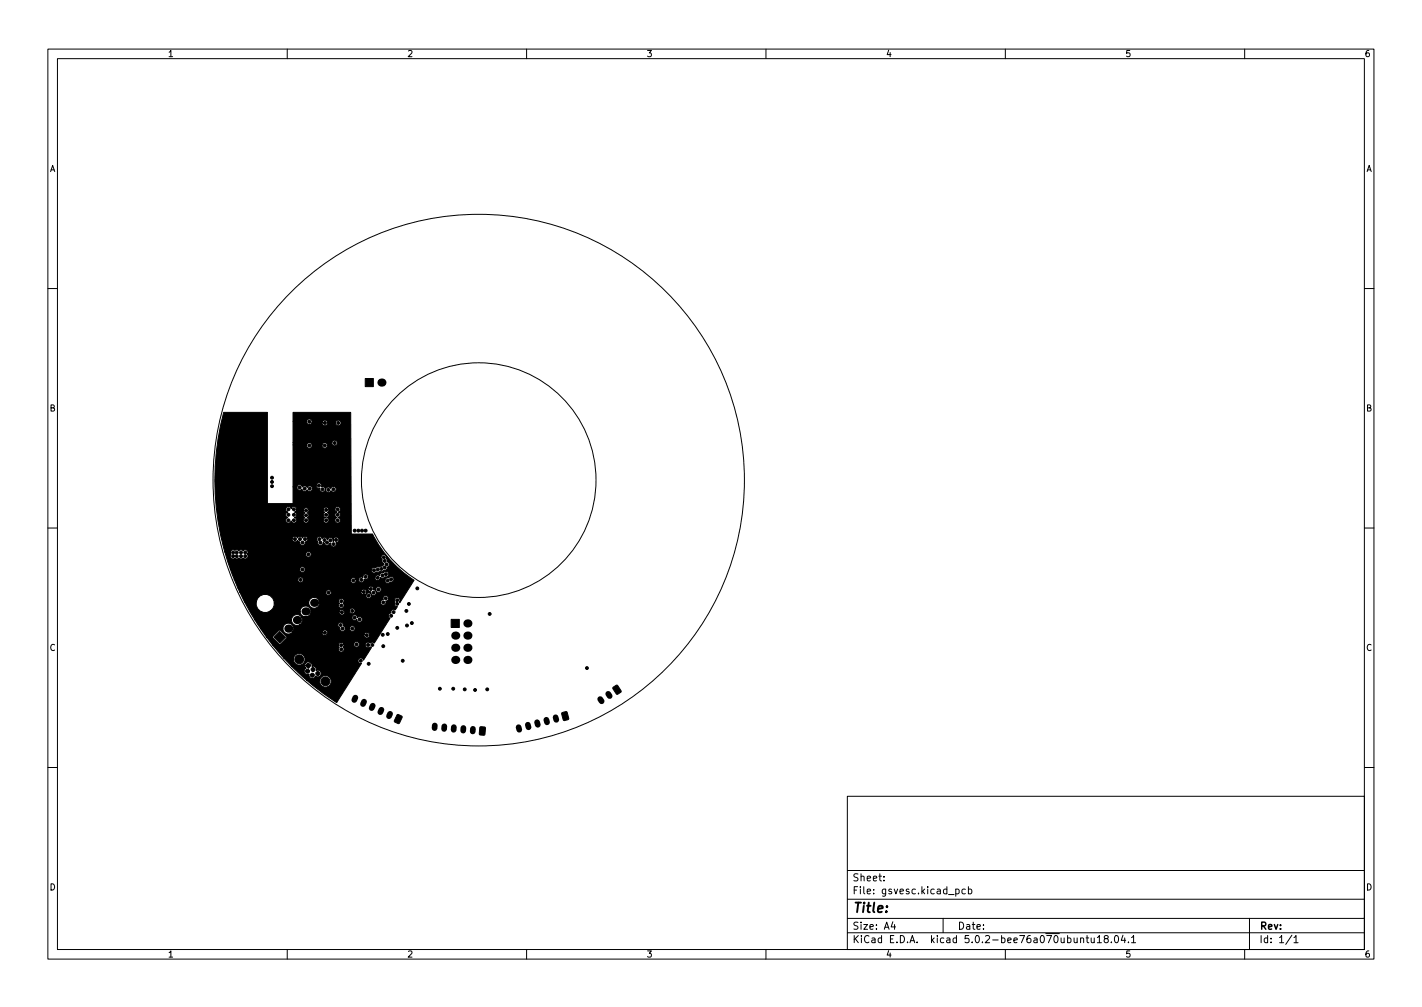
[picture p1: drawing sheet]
<svg xmlns="http://www.w3.org/2000/svg" width="297mm" height="210mm" viewBox="0 0 297 210" stroke-linecap="round" stroke-linejoin="round" font-family="sans-serif">
<defs><g id="words">
<text font-size="2.8" x="178" y="190.6">Title:</text>
<g font-size="2.1">
<text x="178" y="184">Sheet:</text>
<text x="178" y="186.7">File: gsvesc.kicad_pcb</text>
<text x="178" y="196.9">KiCad E.D.A. kicad 5.0.2-bee76a070ubuntu18.04.1</text>
<text x="178" y="194.1">Size: A4</text>
<text x="200" y="194.1">Date:</text>
<text x="263" y="194.1">Rev:</text>
<text x="263" y="196.9">Id: 1/1</text>
</g>
<g font-size="1.8">
<text x="35" y="11.9">1</text>
<text x="85" y="11.9">2</text>
<text x="135" y="11.9">3</text>
<text x="185" y="11.9">4</text>
<text x="235" y="11.9">5</text>
<text x="285" y="11.9">6</text>
<text x="10.3" y="35.9">A</text>
<text x="285.3" y="35.9">A</text>
<text x="10.3" y="85.9">B</text>
<text x="285.3" y="85.9">B</text>
<text x="10.3" y="135.9">C</text>
<text x="285.3" y="135.9">C</text>
<text x="10.3" y="185.9">D</text>
<text x="285.3" y="185.9">D</text>
<text x="35" y="199.9">1</text>
<text x="85" y="199.9">2</text>
<text x="135" y="199.9">3</text>
<text x="185" y="199.9">4</text>
<text x="235" y="199.9">5</text>
<text x="285" y="199.9">6</text>
</g>
</g></defs>
<g fill="none" stroke="#000" stroke-width=".21">
<path d="M10 10.2h277v190.1h-277zM12 12.2h273v186.1h-273zM60 10.2v2M110 10.2v2M160 10.2v2M210 10.2v2M260 10.2v2M10 60.2h2M285 60.2h2M10 110.2h2M285 110.2h2M10 160.2h2"/>
<path d="M177 166.3h108v32h-108zM285 160.2h2M60 198.3v2M110 198.3v2M160 198.3v2M177 194.8h108M177 191.8h108M177 187.8h108M177 181.8h108M184.6 183.8v.1M184.6 183v.1M186.5 192.5l-.4 1h1"/>
<path d="M186.9 193v1M197 191.8v3M199.6 185.7l.5-.1 .3 .3-.2 .7h-.6M201.6 185.7l-.4-.1-.3 .3 .2 .7h.5M202.3 185.7l.4-.1 .3 .3-.1 .7h-.6M202.3 185.1v1.5M210 198.3v2M226.9 195.8h.5M227.1 195.3v1.3l.3 .2M227.9 195.8l.1 1h.4l.2-.1M228.6 195.8v1M229.2 195.8l.4-.5v1.5"/>
<path d="M229.2 196.8h.9M230.9 196l-.3-.3 .1-.2 .2-.2 .5 .1 .1 .2-.1 .2-.6 .2-.2 .3v.2l.3 .3h.5l.1-.3-.1-.4-.2-.1M232.1 196.7v.1M232.9 195.5l.2-.2a.8 .8 0 0 1 .6 .8 .8 .8 0 0 1-.6 .7l-.2-.1-.1-.4zM234.6 195.3l-.4 1h.9M234.9 195.8v1M235.7 196.7v.1M236.4 195.8l.4-.5v1.5M236.4 196.8h.8M260 198.3v2M261 191.8v6.5M269.9 195.3l-1.3 1.9"/>
<path d="M270.3 195.8l.4-.5v1.5M270.3 196.8h.8"/>
<circle cx="100" cy="100.2" r="55.5"/>
<circle cx="100" cy="100.2" r="24.5"/>
</g>
<g fill="#000" stroke="#000" stroke-width=".21">
<path d="M76.3 79h1.7v1.7h-1.7zM46.7 86.1h9.2v19h5.3v-3.4h.8v.2a.58 .58 0 0 0 .5 .4 .58 .58 0 0 0 .6-.2 .58 .58 0 0 0 .5 .5 .58 .58 0 0 0 .6-.3 .58 .58 0 0 0 .9 .2 .58 .58 0 0 0 0-.9 .58 .58 0 0 0-.9 .2l-.2-.3a.58 .58 0 0 0-.8 .2l-.3-.4h3.1v.2a.57 .57 0 0 0 .8 .4 .61 .61 0 0 0 .5 .8 .61 .61 0 0 0 .7-.5 .58 .58 0 0 0 .4 .6 .58 .58 0 0 0 .7-.3 .58 .58 0 0 0 1 .1 .58 .58 0 0 0-.1-.9 .58 .58 0 0 0-.9 .3 .65 .65 0 0 0-.6-.3 .65 .65 0 0 0-.6 .5l-.2-.5-.6-.1a.58 .58 0 0 0-.3-.8 .58 .58 0 0 0-.8 .5l-3.3-.1a.59 .59 0 0 0-.7 .5h-.8v-8.8h2.8v.2a.59 .59 0 0 0 .7 .5 .59 .59 0 0 0 .5-.7h2.1v.2a.59 .59 0 0 0 .9 .4 .59 .59 0 0 0 0-1 .59 .59 0 0 0-.9 .4h-2.1l-.1-.2a.59 .59 0 0 0-.6-.3 .59 .59 0 0 0-.5 .5h-2.8v-.5h8.1v.2a.59 .59 0 0 0 .9 .4 .59 .59 0 0 0 0-1 .59 .59 0 0 0-.9 .4h-8.1v-4.5h2.8v.3a.58 .58 0 0 0 .6 .4 .58 .58 0 0 0 .6-.4h2.1v.2a.59 .59 0 0 0 .7 .5 .59 .59 0 0 0 .4-.7h1.7v.2a.59 .59 0 0 0 .9 .4 .59 .59 0 0 0 0-1 .59 .59 0 0 0-.9 .4h-1.7v-.2a.59 .59 0 0 0-.6-.3 .59 .59 0 0 0-.5 .5h-2.1a.59 .59 0 0 0-.5-.7 .59 .59 0 0 0-.7 .4h-2.8v-1.8h12.1l.1 25.3 4.4 .1 .3 .5a24.6 24.6 0 0 0 8.4 9.1l-3 4.8v-.1a.62 .62 0 0 0-.1-.9 .62 .62 0 0 0-.9 0 .62 .62 0 0 0 0 .9 .58 .58 0 0 0 0 .6 .58 .58 0 0 0 .5 .3l-.5 .6a.58 .58 0 0 0-.6 0 .58 .58 0 0 0-.2 .7 .57 .57 0 0 0-.6 .5 .57 .57 0 0 0 .4 .6l-3.3 5.2-.3-.2-.6 .2-.1-.1a.58 .58 0 0 0-.8 .1 .58 .58 0 0 0 .1 .8 .58 .58 0 0 0 .8-.1l.3 .2-1.7 2.6-.1-.2a.59 .59 0 0 0-1 .1 .59 .59 0 0 0 .7 .8l-5.2 8.2-2.7-1.9-3.5-2.8h2.7a1.22 1.22 0 0 0 1.4 1.5 1.22 1.22 0 0 0 .8-1.9 1.22 1.22 0 0 0-2 0l-.2 .4h-2.7l-3.3-3h2.7l.5 .5-.1 .1a.7 .7 0 0 0-.3 .9 .7 .7 0 0 0 1 .3 .7 .7 0 0 0 .4 .9 .7 .7 0 0 0 .9-.5 .7 .7 0 0 0 1.2-.5 .7 .7 0 0 0-1.1-.7l.1-.3a.69 .69 0 0 0-.9-.6v-.3l-.9-.7-.8 .9h-2.7l-1.5-1.6h2a1.22 1.22 0 0 0 1.4 1.5 1.22 1.22 0 0 0 .8-1.9 1.22 1.22 0 0 0-2 0l-.2 .4h-2l-2.4-2.8h13.8l.1 .6a.58 .58 0 0 0 .1 .8 .58 .58 0 0 0 .9-.1 .58 .58 0 0 0-.1-.8l.1-.3v-.4h2.1v.3a.59 .59 0 0 0 .9 .3 .59 .59 0 0 0 0-.9 .59 .59 0 0 0-.9 .3h-2.2a.59 .59 0 0 0-.6-.3 .59 .59 0 0 0-.4 .5h-13.8l-1.2-1.5h1.3l1.4 1.4 1.4-1.3 .1-.3-1.5-1.3-1.4 1.5h-1.3l-1.3-1.8h4.7l.1 .4a1.15 1.15 0 0 0 1.9 .3h6.2v.2a.58 .58 0 0 0 .4 .5 .58 .58 0 0 0 .6-.2h7.7v.2a.59 .59 0 0 0 .9 .4 .59 .59 0 0 0 0-1 .59 .59 0 0 0-.9 .4h-7.6a.59 .59 0 0 0-.3-.9 .59 .59 0 0 0-.8 .4h-6.2l.2-.3a1.14 1.14 0 0 0-.8-1.6 1.14 1.14 0 0 0-1.4 1.2h-4.7l-1.1-1.8h7.6a1.13 1.13 0 0 0 .6 1 1.13 1.13 0 0 0 1.2-.1h7.9l.1 .4 .3 .3a.59 .59 0 0 0 .6 .7 .59 .59 0 0 0 .5-.7h.9v.3a.59 .59 0 0 0 .9 .3 .59 .59 0 0 0 0-1 .59 .59 0 0 0-.9 .4h-.9l-.4-.4a.58 .58 0 0 0-.4-.8 .58 .58 0 0 0-.7 .5h-7.9l.1-.1a1.09 1.09 0 0 0 .2-1.5h10.5v.3a.58 .58 0 0 0 .4 .4 .58 .58 0 0 0 .6-.2 .58 .58 0 0 0 .8 .6 .58 .58 0 0 0 .3-.9 .58 .58 0 0 0-.9 0 .58 .58 0 0 0-.6-.6 .58 .58 0 0 0-.6 .4h-10.5l-.2-.2a1.16 1.16 0 0 0-1.2-.2 1.16 1.16 0 0 0-.7 1.1h-7.6l-2.2-3.9h2.4a1.89 1.89 0 0 0 .8 1.9 1.89 1.89 0 0 0 2 .2h6.4l.1 .4a1.15 1.15 0 0 0 1.2 .7 1.15 1.15 0 0 0 1-1.1h5.8v.2a.58 .58 0 0 0 .9 .5 .58 .58 0 0 0 .2-1h1.1v.3a.59 .59 0 0 0 .9 .3 .59 .59 0 0 0 0-.9 .59 .59 0 0 0-.9 .3l-1.2-.1a.59 .59 0 0 0-1 .4h-5.8a1.15 1.15 0 0 0-1.2-1.2 1.15 1.15 0 0 0-1.1 1.2h-6.4l.7-.6 .3-.7v-.5h7.2a1.14 1.14 0 0 0 1.3 1.1 1.14 1.14 0 0 0 .9-1.6h4l.2 .6a.58 .58 0 0 0 0 .8 .58 .58 0 0 0 .8 0 .58 .58 0 0 0 0-.8l.2-.3h7.6v.2a.58 .58 0 0 0 .7 .4 .58 .58 0 0 0 .4-.8 .58 .58 0 0 0 .6-.7 .58 .58 0 0 0-.8-.4 .58 .58 0 0 0-.3 .8l-.4 .1-.2 .4-7.6-.1a.59 .59 0 0 0-.5-.7 .59 .59 0 0 0-.7 .5h-4l-.3-.3a1.16 1.16 0 0 0-1.2-.3 1.16 1.16 0 0 0-.7 1.1h-7.2v-.3a1.91 1.91 0 0 0-1.9-1.5 1.91 1.91 0 0 0-1.9 1.5h-2.4l-1-2h18a.58 .58 0 0 0 .2 .6 .58 .58 0 0 0 .6 .1h7.5v.2a.59 .59 0 0 0 .9 .4 .59 .59 0 0 0 0-1 .59 .59 0 0 0-.9 .4h-7.5l.3-.4v-.4h6.2v.2a.59 .59 0 0 0 .9 .4 .59 .59 0 0 0 0-1 .59 .59 0 0 0-.9 .4l-6.3-.1a.59 .59 0 0 0-.6-.2 .59 .59 0 0 0-.4 .4h-18l-.4-.7h27.2l.1 .4 .5 .3a.58 .58 0 0 0 .4 .7 .58 .58 0 0 0 .7-.5 .58 .58 0 0 0-.6-.6v-.2h.5v.2a.59 .59 0 0 0 .9 .4 .59 .59 0 0 0 0-1 .59 .59 0 0 0-.9 .4h-.5v-.1a.59 .59 0 0 0-.5-.5 .59 .59 0 0 0-.6 .5h-27.2l-.8-1.9h13.3a.58 .58 0 0 0 .5 .7 .58 .58 0 0 0 .7-.6h9.8v.2a.58 .58 0 0 0 .8 .5 .58 .58 0 0 0 .3-.8h.6v.2a.58 .58 0 0 0 .7 .4 .58 .58 0 0 0 .4-.7l.3 .1a.58 .58 0 0 0 .7-.5h1.3v.3a.58 .58 0 0 0 1 .3h1.1v.2a.66 .66 0 0 0 .5 .5 .66 .66 0 0 0 .7-.3 .61 .61 0 0 0 .6-.9 .61 .61 0 0 0-1.1 .1 .59 .59 0 0 0-.7 .4h-1.1l.2-.6 .5 .2 .4-.3a.58 .58 0 0 0 .8-.3 .58 .58 0 0 0-.3-.7 .58 .58 0 0 0-.8 .2h-.3a.58 .58 0 0 0-.5 .6l-.3-.1a.59 .59 0 0 0-.7 .4h-1.3v-.2a.58 .58 0 0 0-.8-.4 .58 .58 0 0 0-.4 .7l-.2-.1a.59 .59 0 0 0-.7 .5l-.6-.1a.59 .59 0 0 0-.6-.3 .59 .59 0 0 0-.5 .5h-9.8v-.1a.59 .59 0 0 0-.6-.5 .59 .59 0 0 0-.6 .5h-13.3l-.8-2.2h14.5a.58 .58 0 0 0 .5 .7 .58 .58 0 0 0 .6-.5h13.8v.2a.58 .58 0 0 0 .5 .5 .58 .58 0 0 0 .6-.3l.4 .1 .4-.2a.69 .69 0 0 0 .8-.2 .58 .58 0 0 0 .7-.7 .62 .62 0 0 0 .4-.6 .62 .62 0 0 0-.4-.6l-.1-.7a.59 .59 0 0 0-.8-.7 .59 .59 0 0 0-.1 1.1l-.1 .3 .4 .5v.2l-.4 .3-.6 .2a.58 .58 0 0 0-.8 .2 .58 .58 0 0 0-.9 .4h-13.8v-.2a.59 .59 0 0 0-.5-.5 .59 .59 0 0 0-.6 .5h-14.5l-1.1-3.6h1.1l.1 .5a.66 .66 0 0 0 .1 .8 .66 .66 0 0 0 .8 .1l.5 .1 .3-.2 .3 .2 .6-.2 .1 .1a.63 .63 0 0 0 .8-.1 .63 .63 0 0 0 0-.8l12.1-.1a.59 .59 0 0 0 .7 .7 .59 .59 0 0 0 .4-.9 .59 .59 0 0 0-1 0l-.1 .2h-12.1a.58 .58 0 0 0-.1-.7 .58 .58 0 0 0-.8 .1l-.3-.2-.6 .2-.3-.2-.5 .1-.3-.1a.59 .59 0 0 0-.7 .4h-1.1l-.7-2.8h14.7a.58 .58 0 0 0 .4 .7 .58 .58 0 0 0 .7-.3l.5 .3a.58 .58 0 0 0 .6 .8 .58 .58 0 0 0 .6-.8l.4-.2 .1-.4h1.8l.3 .6a.58 .58 0 0 0 .4 .8 .58 .58 0 0 0 .7-.6h.2a.58 .58 0 0 0 .6 .6 .58 .58 0 0 0 .6-.5h.2v.1a.58 .58 0 0 0 .7 .7 .58 .58 0 0 0 .4-.9 .58 .58 0 0 0 .6-.7 .58 .58 0 0 0-.8-.4 .58 .58 0 0 0-.3 .8h-.2a.58 .58 0 0 0-.3-.7 .58 .58 0 0 0-.8 .4 .66 .66 0 0 0-.5-.5 .66 .66 0 0 0-.6 .2 .58 .58 0 0 0-.6-.4 .58 .58 0 0 0-.6 .5h-1.8a.58 .58 0 0 0-.5-.5 .58 .58 0 0 0-.6 .3l-.2-.2a.57 .57 0 0 0-.9 .2l-.2-.2a.59 .59 0 0 0-.9 .3h-14.7l-1.1-6.2h14.5l.1 .5 .3 .2-.2 .1a.58 .58 0 0 0-.2 .6 .58 .58 0 0 0 .4 .5 .59 .59 0 0 0-.3 .9 .59 .59 0 0 0 1-.2 .59 .59 0 0 0 1 .2 .59 .59 0 0 0-.3-.9 .58 .58 0 0 0 .5-.6 .58 .58 0 0 0-.5-.6l.5-.4h1.4v.4l.3 .2-.3 .2a.57 .57 0 0 0 .3 .8 .58 .58 0 0 0-.2 .9 .58 .58 0 0 0 .9 0 .58 .58 0 0 0-.2-.9l.2-.2a.57 .57 0 0 0-.2-.8l.3-.4v-.3h3l.1 .4 .2 .2-.2 .2a.58 .58 0 0 0 .4 .9 .59 .59 0 0 0-.4 .9 .59 .59 0 0 0 1 0 .59 .59 0 0 0-.4-.9 .58 .58 0 0 0 .5-.5 .58 .58 0 0 0-.3-.6l.3-.4-.1-.4h1.4a.58 .58 0 0 0 .4 .7 .58 .58 0 0 0-.5 .6 .58 .58 0 0 0 .5 .6 .59 .59 0 0 0-.3 .9 .59 .59 0 0 0 .9 0 .59 .59 0 0 0-.3-.9 .58 .58 0 0 0 .4-.6 .58 .58 0 0 0-.4-.6 .59 .59 0 0 0 .2-1 .59 .59 0 0 0-.9 .3l-1.4-.1a.59 .59 0 0 0-.6-.2 .59 .59 0 0 0-.5 .5l-3.1-.1a.59 .59 0 0 0-.6-.3 .59 .59 0 0 0-.4 .5h-1.4a.59 .59 0 0 0-.5-.7 .59 .59 0 0 0-.7 .4 .59 .59 0 0 0-.6-.4 .59 .59 0 0 0-.5 .4h-14.5v-.2a55 55 0 0 1 1.5-19.9zM57.2 133.1l1.2-1.3 1.2 1.3-1.2 1.2zM64.3 138.4l.7 .5-.6 .6-.6-.5zM94.2 129.3h1.7v1.7h-1.7zM83 149.2h.2l.8 .5-.7 1.4-.9-.5zM100.3 151.8h.9l.2 .1-.2 1.6-1.1-.2zM117.4 148.8l.8-.2h.2l.4 1.4-.1 .2-.8 .3-.2-.1-.4-1.4zM128.1 143.5l.9-.4 .7 1.1v.3l-.7 .4h-.2l-.8-1.1z"/>
<circle cx="56.8" cy="99.7" r=".3"/>
<circle cx="64.6" cy="93" r=".3"/>
<circle cx="64.6" cy="88.1" r=".3"/>
<circle cx="67.8" cy="93" r=".3"/>
<circle cx="67.9" cy="88.3" r=".3"/>
<circle cx="69.9" cy="92.5" r=".3"/>
<circle cx="70.7" cy="88.3" r=".3"/>
<circle cx="46" cy="102.4" r=".3"/>
<circle cx="46.9" cy="102.4" r=".3"/>
<circle cx="47.8" cy="102.4" r=".3"/>
<circle cx="48.7" cy="115.4" r=".3"/>
<circle cx="48.7" cy="116.1" r=".3"/>
<circle cx="49.5" cy="115.4" r=".3"/>
<circle cx="49.5" cy="116.1" r=".3"/>
<circle cx="50.3" cy="115.4" r=".3"/>
<circle cx="50.3" cy="116.1" r=".3"/>
<circle cx="51.2" cy="115.4" r=".3"/>
<circle cx="51.2" cy="116.1" r=".3"/>
<circle cx="56.8" cy="101.5" r=".3"/>
<circle cx="56.8" cy="100.6" r=".3"/>
<circle cx="60.1" cy="115.7" r=".3"/>
<circle cx="60.2" cy="107.5" r=".3"/>
<circle cx="60.2" cy="106.3" r=".3"/>
<circle cx="60.2" cy="108.6" r=".3"/>
<circle cx="61.4" cy="107.5" r=".3"/>
<circle cx="61.4" cy="106.3" r=".3"/>
<circle cx="61.4" cy="108.6" r=".3"/>
<circle cx="61.6" cy="112.6" r=".3"/>
<circle cx="62.6" cy="101.8" r=".3"/>
<circle cx="62.7" cy="112.6" r=".3"/>
<circle cx="63.2" cy="118.9" r=".3"/>
<circle cx="63.2" cy="113.3" r=".3"/>
<circle cx="63.6" cy="102" r=".3"/>
<circle cx="63.7" cy="112.6" r=".3"/>
<circle cx="63.9" cy="108.6" r=".3"/>
<circle cx="63.9" cy="106.6" r=".3"/>
<circle cx="63.9" cy="107.6" r=".3"/>
<circle cx="64.4" cy="115.7" r=".3"/>
<circle cx="64.7" cy="102" r=".3"/>
<circle cx="66.6" cy="101.4" r=".3"/>
<circle cx="66.7" cy="112.6" r=".3"/>
<circle cx="66.9" cy="113.3" r=".3"/>
<circle cx="67.4" cy="102.2" r=".3"/>
<circle cx="67.8" cy="112.8" r=".3"/>
<circle cx="68.1" cy="107.5" r=".3"/>
<circle cx="68.1" cy="106.5" r=".3"/>
<circle cx="68.1" cy="108.6" r=".3"/>
<circle cx="68.3" cy="113.3" r=".3"/>
<circle cx="68.6" cy="102.3" r=".3"/>
<circle cx="69" cy="112.8" r=".3"/>
<circle cx="69.6" cy="102.2" r=".3"/>
<circle cx="69.7" cy="113.6" r=".3"/>
<circle cx="70.2" cy="112.7" r=".3"/>
<circle cx="70.5" cy="107.5" r=".3"/>
<circle cx="70.5" cy="106.3" r=".3"/>
<circle cx="70.5" cy="108.6" r=".3"/>
<circle cx="74.1" cy="110.8" r=".3"/>
<circle cx="74.9" cy="110.8" r=".3"/>
<circle cx="75.6" cy="110.8" r=".3"/>
<circle cx="76.4" cy="110.8" r=".3"/>
<circle cx="78.1" cy="119.1" r=".3"/>
<circle cx="78.9" cy="118.9" r=".3"/>
<circle cx="79.7" cy="118.8" r=".3"/>
<circle cx="80.2" cy="116.4" r=".3"/>
<circle cx="80.4" cy="118.5" r=".3"/>
<circle cx="80.4" cy="117.1" r=".3"/>
<circle cx="80.6" cy="119.9" r=".3"/>
<circle cx="80.7" cy="117.8" r=".3"/>
<circle cx="62.5" cy="137.7" r=".92"/>
<circle cx="62.8" cy="121.1" r=".3"/>
<circle cx="65.4" cy="139.8" r=".42"/>
<circle cx="65.7" cy="133" r=".3"/>
<circle cx="67.9" cy="132.1" r=".3"/>
<circle cx="68.6" cy="123.7" r=".3"/>
<circle cx="71.1" cy="130.5" r=".3"/>
<circle cx="71.3" cy="134.7" r=".3"/>
<circle cx="71.3" cy="135.6" r=".3"/>
<circle cx="71.3" cy="126.4" r=".3"/>
<circle cx="71.3" cy="125.5" r=".3"/>
<circle cx="71.4" cy="127.8" r=".3"/>
<circle cx="71.6" cy="131.2" r=".3"/>
<circle cx="73.6" cy="127.6" r=".3"/>
<circle cx="73.6" cy="131.2" r=".3"/>
<circle cx="73.8" cy="121.2" r=".3"/>
<circle cx="74.1" cy="129" r=".3"/>
<circle cx="74.5" cy="134.5" r=".3"/>
<circle cx="75.1" cy="129.3" r=".3"/>
<circle cx="75.4" cy="138" r=".3"/>
<circle cx="75.5" cy="121.1" r=".3"/>
<circle cx="76" cy="123.6" r=".3"/>
<circle cx="76.4" cy="120.4" r=".3"/>
<circle cx="76.6" cy="132.6" r=".3"/>
<circle cx="76.9" cy="134.7" r=".3"/>
<circle cx="77" cy="138.6" r=".3"/>
<circle cx="77" cy="124.4" r=".3"/>
<circle cx="77.5" cy="123" r=".3"/>
<circle cx="77.8" cy="134.7" r=".3"/>
<circle cx="78" cy="123.7" r=".3"/>
<circle cx="78.9" cy="120.6" r=".3"/>
<circle cx="79" cy="123.1" r=".3"/>
<circle cx="79.9" cy="120.1" r=".3"/>
<circle cx="79.9" cy="132.5" r=".3"/>
<circle cx="80.1" cy="134.9" r=".3"/>
<circle cx="80.1" cy="125.8" r=".3"/>
<circle cx="80.6" cy="124.9" r=".3"/>
<circle cx="81" cy="132.4" r=".3"/>
<circle cx="81" cy="121.2" r=".3"/>
<circle cx="81.7" cy="121" r=".3"/>
<circle cx="81.7" cy="128.6" r=".3"/>
<circle cx="82.2" cy="127.8" r=".3"/>
<circle cx="83" cy="125.3" r=".3"/>
<circle cx="83" cy="126.1" r=".3"/>
<circle cx="83" cy="131.1" r=".3"/>
<circle cx="84.1" cy="138" r=".3"/>
<circle cx="84.9" cy="127.6" r=".3"/>
<circle cx="85" cy="130.6" r=".3"/>
<circle cx="85.4" cy="126.1" r=".3"/>
<circle cx="86" cy="130.1" r=".3"/>
<circle cx="87.2" cy="122.9" r=".3"/>
<circle cx="102.3" cy="128.2" r=".3"/>
<circle cx="122.6" cy="139.5" r=".3"/>
<circle cx="64.2" cy="140.1" r=".42"/>
<circle cx="65.2" cy="141" r=".42"/>
<circle cx="66.4" cy="140.6" r=".42"/>
<circle cx="68" cy="142.3" r=".92"/>
<circle cx="91.9" cy="143.8" r=".3"/>
<circle cx="94.7" cy="143.8" r=".3"/>
<circle cx="97.1" cy="143.9" r=".3"/>
<circle cx="99.2" cy="144.1" r=".3"/>
<circle cx="101.8" cy="143.9" r=".3"/>
</g>
<g fill="#000">
<circle cx="79.7" cy="79.9" r=".85"/>
<circle cx="60.2" cy="131.3" r=".85"/>
<circle cx="62" cy="129.5" r=".85"/>
<circle cx="63.8" cy="127.7" r=".85"/>
<circle cx="65.6" cy="125.9" r=".85"/>
<circle cx="95.1" cy="132.7" r=".85"/>
<circle cx="95.1" cy="137.8" r=".85"/>
<circle cx="95.1" cy="135.2" r=".85"/>
<circle cx="97.6" cy="137.8" r=".85"/>
<circle cx="97.6" cy="132.7" r=".85"/>
<circle cx="97.6" cy="130.2" r=".85"/>
<circle cx="97.6" cy="135.2" r=".85"/>
</g>
<g fill="none" stroke="#000" stroke-width="1.2">
<path d="M74.2 145.7l-.2 .5M76.1 146.5l-.3 .5M77.9 147.3l-.3 .5M79.7 148.2l-.3 .5M81.5 149l-.2 .5M90.8 151.5v.5M92.8 151.7v.5M94.8 151.8v.6M96.8 152v.5M98.8 152.2l-.1 .5M108.3 151.8l.2 .6M110.3 151.3l.1 .6"/>
<path d="M112.2 150.8l.1 .5M114.1 150.3l.2 .5M116.1 149.8l.1 .5M125.4 146l.3 .4M127.1 144.9l.3 .4"/>
</g>
<use href="#words"/>
</svg>
